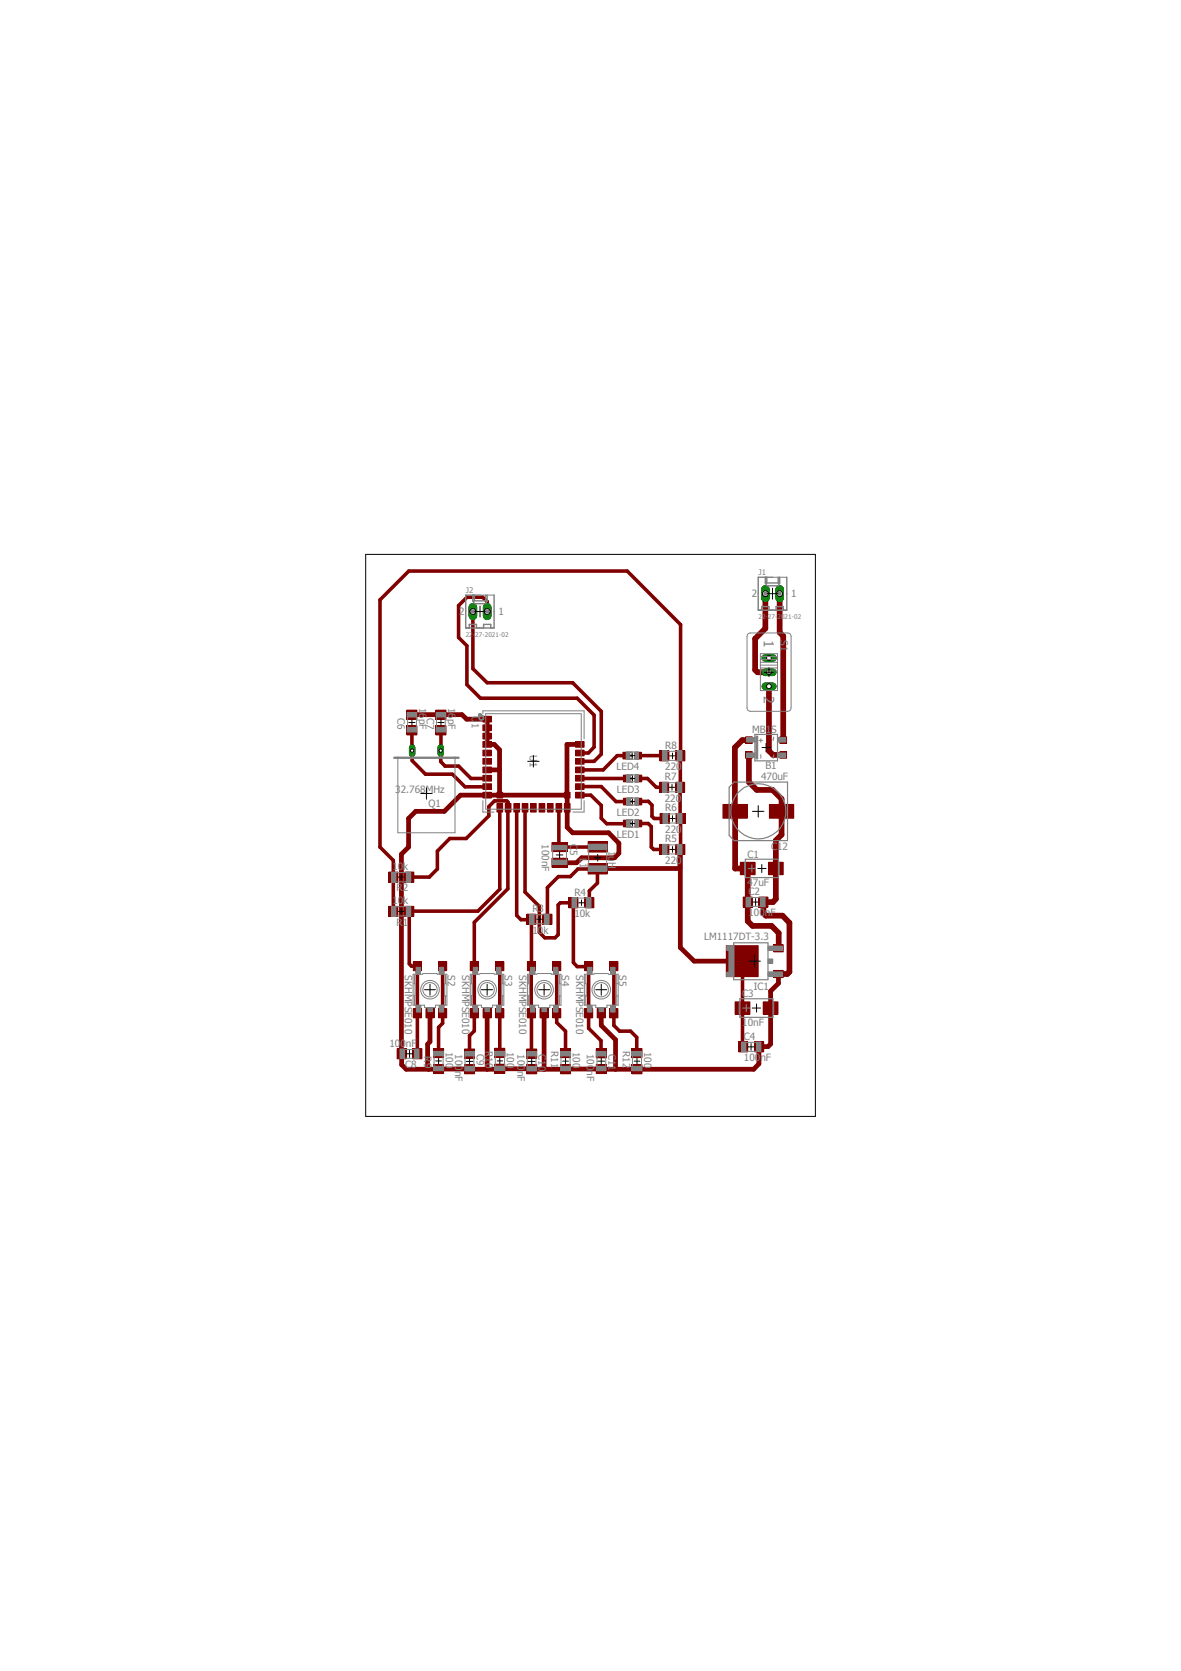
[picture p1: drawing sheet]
<svg xmlns="http://www.w3.org/2000/svg" width="210mm" height="297mm" viewBox="0 0 210 297" stroke-linecap="round" stroke-linejoin="round" font-family="sans-serif">
<defs><g id="words">
<g font-size="2.5" fill="#808080">
<text x="135.8" y="113.8" transform="rotate(90 135.8 113.8)">1</text>
<text x="135.8" y="123.8" transform="rotate(90 135.8 123.8)">2</text>
</g>
<g font-size="1.8" fill="#808080">
<text x="133.6" y="106.2">2</text>
<text x="140.6" y="106.1">1</text>
<text x="81.6" y="109.4">2</text>
<text x="88.6" y="109.3">1</text>
<text x="138.7" y="113.8" transform="rotate(90 138.7 113.8)">S1</text>
<text x="74.5" y="125.9" transform="rotate(90 74.5 125.9)">16pF</text>
<text x="79.6" y="125.9" transform="rotate(90 79.6 125.9)">16pF</text>
<text x="70.7" y="127.7" transform="rotate(90 70.7 127.7)">C6</text>
<text x="75.8" y="127.7" transform="rotate(90 75.8 127.7)">C7</text>
<text x="83.8" y="127.3" transform="rotate(90 83.8 127.3)">U1</text>
<text x="133.7" y="130.3">MB1S</text>
<text x="94.2" y="134.3" transform="rotate(90 94.2 134.3)">U1</text>
<text x="109.6" y="136.9">LED4</text>
<text x="118.3" y="133.1">R8</text>
<text x="118.3" y="136.9">220</text>
<text x="136" y="136.7">B1</text>
<text x="70.2" y="141">32.768MHz</text>
<text x="76.1" y="143.5">Q1</text>
<text x="109.6" y="140.9">LED3</text>
<text x="118.2" y="138.7">R7</text>
<text x="118.2" y="142.5">220</text>
<text x="135.3" y="138.7">470uF</text>
<text x="109.6" y="148.9">LED1</text>
<text x="109.6" y="145">LED2</text>
<text x="118.3" y="149.7">R5</text>
<text x="118.3" y="144.2">R6</text>
<text x="118.3" y="148">220</text>
<text x="69.7" y="154.6">10k</text>
<text x="96.3" y="150.1" transform="rotate(90 96.3 150.1)">100nF</text>
<text x="101.4" y="150.1" transform="rotate(90 101.4 150.1)">C5</text>
<text x="103.1" y="152.5" transform="rotate(90 103.1 152.5)">L1</text>
<text x="108.1" y="151.3" transform="rotate(90 108.1 151.3)">1uH</text>
<text x="118.3" y="153.5">220</text>
<text x="132.9" y="152.5">C1</text>
<text x="137" y="151">C12</text>
<text x="69.7" y="160.7">10k</text>
<text x="70.5" y="158.5">R2</text>
<text x="102.1" y="159.2">R4</text>
<text x="132.9" y="157.6">47uF</text>
<text x="133" y="159.1">C2</text>
<text x="70.5" y="164.5">R1</text>
<text x="94.6" y="162.1">R3</text>
<text x="94.6" y="165.9">10k</text>
<text x="102.1" y="163">10k</text>
<text x="125.2" y="167.1">LM1117DT-3.3</text>
<text x="133" y="162.9">100nF</text>
<text x="72" y="173.4" transform="rotate(90 72 173.4)">SKHMPSE010</text>
<text x="79.6" y="173.4" transform="rotate(90 79.6 173.4)">S2</text>
<text x="82.1" y="173.4" transform="rotate(90 82.1 173.4)">SKHMPSE010</text>
<text x="89.7" y="173.4" transform="rotate(90 89.7 173.4)">S3</text>
<text x="92.3" y="173.4" transform="rotate(90 92.3 173.4)">SKHMPSE010</text>
<text x="99.9" y="173.4" transform="rotate(90 99.9 173.4)">S4</text>
<text x="102.4" y="173.4" transform="rotate(90 102.4 173.4)">SKHMPSE010</text>
<text x="110" y="173.4" transform="rotate(90 110 173.4)">S5</text>
<text x="131.9" y="177.3">C3</text>
<text x="134" y="175.9">IC1</text>
<text x="131.9" y="182.4">10nF</text>
<text x="132.2" y="184.8">C4</text>
<text x="69.2" y="186.1">100nF</text>
<text x="72" y="189.9">C8</text>
<text x="75.4" y="187.8" transform="rotate(90 75.4 187.8)">R9</text>
<text x="79.2" y="186.9" transform="rotate(90 79.2 186.9)">100</text>
<text x="80.9" y="187.4" transform="rotate(90 80.9 187.4)">100nF</text>
<text x="84.7" y="187.4" transform="rotate(90 84.7 187.4)">C9</text>
<text x="86.3" y="186.8" transform="rotate(90 86.3 186.8)">R10</text>
<text x="90.1" y="186.9" transform="rotate(90 90.1 186.9)">100</text>
<text x="92" y="187.4" transform="rotate(90 92 187.4)">100nF</text>
<text x="95.7" y="187.4" transform="rotate(90 95.7 187.4)">C10</text>
<text x="98" y="186.9" transform="rotate(90 98 186.9)">R11</text>
<text x="101.8" y="187" transform="rotate(90 101.8 187)">100</text>
<text x="104.3" y="187.4" transform="rotate(90 104.3 187.4)">100nF</text>
<text x="108.1" y="187.4" transform="rotate(90 108.1 187.4)">C11</text>
<text x="110.7" y="186.9" transform="rotate(90 110.7 186.9)">R12</text>
<text x="114.5" y="187" transform="rotate(90 114.5 187)">100</text>
<text x="132.2" y="188.6">100nF</text>
</g>
<g font-size="1.4" fill="#808080">
<text x="82.8" y="105.4">J2</text>
<text x="134.8" y="102.3">J1</text>
</g>
<g font-size="1.1" fill="#808080">
<text x="82.8" y="113.3">22-27-2021-02</text>
<text x="134.8" y="110.1">22-27-2021-02</text>
</g>
</g></defs>
<path d="M65 98.5l80 100M145 98.5l-80 100" fill="none" stroke="#fff" stroke-width=".18"/>
<path d="M136 104.8v1.5" fill="none" stroke="#008000" stroke-width="1.5"/>
<circle cx="136" cy="105.5" r=".51" fill="#fff"/>
<circle cx="136" cy="105.5" r=".51" fill="none" stroke="#000" stroke-width=".18"/>
<path d="M138.6 104.8v1.5" fill="none" stroke="#008000" stroke-width="1.5"/>
<circle cx="138.6" cy="105.5" r=".51" fill="#fff"/>
<circle cx="138.6" cy="105.5" r=".51" fill="none" stroke="#000" stroke-width=".18"/>
<path d="M84 107.9v1.6" fill="none" stroke="#008000" stroke-width="1.5"/>
<circle cx="84" cy="108.7" r=".51" fill="#fff"/>
<circle cx="84" cy="108.7" r=".51" fill="none" stroke="#000" stroke-width=".18"/>
<path d="M86.6 107.9v1.6" fill="none" stroke="#008000" stroke-width="1.5"/>
<circle cx="86.6" cy="108.7" r=".51" fill="#fff"/>
<circle cx="86.6" cy="108.7" r=".51" fill="none" stroke="#000" stroke-width=".18"/>
<path d="M78.3 132.9v1.1" fill="none" stroke="#008000" stroke-width="1.1"/>
<circle cx="78.3" cy="133.4" r=".3" fill="#fff"/>
<circle cx="78.3" cy="133.4" r=".3" fill="none" stroke="#000" stroke-width=".18"/>
<path d="M73.3 132.9v1.1" fill="none" stroke="#008000" stroke-width="1.1"/>
<circle cx="73.3" cy="133.4" r=".3" fill="#fff"/>
<circle cx="73.3" cy="133.4" r=".3" fill="none" stroke="#000" stroke-width=".18"/>
<path d="M136 117h1.3" fill="none" stroke="#008000" stroke-width="1.4"/>
<circle cx="136.7" cy="117" r=".43" fill="#fff"/>
<circle cx="136.7" cy="117" r=".43" fill="none" stroke="#000" stroke-width=".18"/>
<path d="M136 119.5h1.3" fill="none" stroke="#008000" stroke-width="1.4"/>
<circle cx="136.7" cy="119.5" r=".43" fill="#fff"/>
<circle cx="136.7" cy="119.5" r=".43" fill="none" stroke="#000" stroke-width=".18"/>
<path d="M136 122h1.3" fill="none" stroke="#008000" stroke-width="1.4"/>
<circle cx="136.7" cy="122" r=".43" fill="#fff"/>
<circle cx="136.7" cy="122" r=".43" fill="none" stroke="#000" stroke-width=".18"/>
<path d="M132.5 133.6h1.2v1.2h-1.2z" fill-rule="evenodd" fill="#800000"/>
<path d="M132.5 133.6h1.2v1.2h-1.2z" fill="none" stroke="#800000" stroke-width=".18"/>
<path d="M132.5 131h1.2v1.2h-1.2z" fill-rule="evenodd" fill="#800000"/>
<path d="M132.5 131h1.2v1.2h-1.2z" fill="none" stroke="#800000" stroke-width=".18"/>
<path d="M138.6 131h1.2v1.2h-1.2z" fill-rule="evenodd" fill="#800000"/>
<path d="M138.6 131h1.2v1.2h-1.2z" fill="none" stroke="#800000" stroke-width=".18"/>
<path d="M138.6 133.6h1.2v1.2h-1.2z" fill-rule="evenodd" fill="#800000"/>
<path d="M138.6 133.6h1.2v1.2h-1.2z" fill="none" stroke="#800000" stroke-width=".18"/>
<path d="M131.6 153.3h2.6v2.2h-2.6z" fill-rule="evenodd" fill="#800000"/>
<path d="M131.6 153.3h2.6v2.2h-2.6z" fill="none" stroke="#800000" stroke-width=".18"/>
<path d="M136.6 153.3h2.6v2.2h-2.6z" fill-rule="evenodd" fill="#800000"/>
<path d="M136.6 153.3h2.6v2.2h-2.6z" fill="none" stroke="#800000" stroke-width=".18"/>
<path d="M93.6 186.5h1.8v1.6h-1.8z" fill-rule="evenodd" fill="#800000"/>
<path d="M93.6 186.5h1.8v1.6h-1.8z" fill="none" stroke="#800000" stroke-width=".18"/>
<path d="M93.6 189.3h1.8v1.6h-1.8z" fill-rule="evenodd" fill="#800000"/>
<path d="M93.6 189.3h1.8v1.6h-1.8z" fill="none" stroke="#800000" stroke-width=".18"/>
<path d="M106 186.4h1.8v1.6h-1.8z" fill-rule="evenodd" fill="#800000"/>
<path d="M106 186.4h1.8v1.6h-1.8z" fill="none" stroke="#800000" stroke-width=".18"/>
<path d="M106 189.2h1.8v1.6h-1.8z" fill-rule="evenodd" fill="#800000"/>
<path d="M106 189.2h1.8v1.6h-1.8z" fill="none" stroke="#800000" stroke-width=".18"/>
<path d="M128.5 143h4.3v2.5h-4.3z" fill-rule="evenodd" fill="#800000"/>
<path d="M128.5 143h4.3v2.5h-4.3z" fill="none" stroke="#800000" stroke-width=".18"/>
<path d="M136.8 143h4.3v2.5h-4.3z" fill-rule="evenodd" fill="#800000"/>
<path d="M136.8 143h4.3v2.5h-4.3z" fill="none" stroke="#800000" stroke-width=".18"/>
<path d="M132.1 159.5h1.6v1.7h-1.6z" fill-rule="evenodd" fill="#800000"/>
<path d="M132.1 159.5h1.6v1.7h-1.6z" fill="none" stroke="#800000" stroke-width=".18"/>
<path d="M134.9 159.5h1.6v1.7h-1.6z" fill-rule="evenodd" fill="#800000"/>
<path d="M134.9 159.5h1.6v1.7h-1.6z" fill="none" stroke="#800000" stroke-width=".18"/>
<path d="M130.7 178.1h2.6v2.2h-2.6z" fill-rule="evenodd" fill="#800000"/>
<path d="M130.7 178.1h2.6v2.2h-2.6z" fill="none" stroke="#800000" stroke-width=".18"/>
<path d="M135.7 178.1h2.6v2.2h-2.6z" fill-rule="evenodd" fill="#800000"/>
<path d="M135.7 178.1h2.6v2.2h-2.6z" fill="none" stroke="#800000" stroke-width=".18"/>
<path d="M131.3 185.2h1.6v1.8h-1.6z" fill-rule="evenodd" fill="#800000"/>
<path d="M131.3 185.2h1.6v1.8h-1.6z" fill="none" stroke="#800000" stroke-width=".18"/>
<path d="M134.1 185.2h1.6v1.8h-1.6z" fill-rule="evenodd" fill="#800000"/>
<path d="M134.1 185.2h1.6v1.8h-1.6z" fill="none" stroke="#800000" stroke-width=".18"/>
<path d="M98.1 149.8h2.7v1.6h-2.7z" fill-rule="evenodd" fill="#800000"/>
<path d="M98.1 149.8h2.7v1.6h-2.7z" fill="none" stroke="#800000" stroke-width=".18"/>
<path d="M98.1 152.6h2.7v1.6h-2.7z" fill-rule="evenodd" fill="#800000"/>
<path d="M98.1 152.6h2.7v1.6h-2.7z" fill="none" stroke="#800000" stroke-width=".18"/>
<path d="M72.3 129h1.8v1.6h-1.8z" fill-rule="evenodd" fill="#800000"/>
<path d="M72.3 129h1.8v1.6h-1.8z" fill="none" stroke="#800000" stroke-width=".18"/>
<path d="M72.3 126.2h1.8v1.6h-1.8z" fill-rule="evenodd" fill="#800000"/>
<path d="M72.3 126.2h1.8v1.6h-1.8z" fill="none" stroke="#800000" stroke-width=".18"/>
<path d="M77.5 129h1.8v1.6h-1.8z" fill-rule="evenodd" fill="#800000"/>
<path d="M77.5 129h1.8v1.6h-1.8z" fill="none" stroke="#800000" stroke-width=".18"/>
<path d="M77.5 126.2h1.8v1.6h-1.8z" fill-rule="evenodd" fill="#800000"/>
<path d="M77.5 126.2h1.8v1.6h-1.8z" fill="none" stroke="#800000" stroke-width=".18"/>
<path d="M73.4 186.4h1.6v1.8h-1.6z" fill-rule="evenodd" fill="#800000"/>
<path d="M73.4 186.4h1.6v1.8h-1.6z" fill="none" stroke="#800000" stroke-width=".18"/>
<path d="M70.6 186.4h1.6v1.8h-1.6z" fill-rule="evenodd" fill="#800000"/>
<path d="M70.6 186.4h1.6v1.8h-1.6z" fill="none" stroke="#800000" stroke-width=".18"/>
<path d="M82.6 186.5h1.7v1.6h-1.7z" fill-rule="evenodd" fill="#800000"/>
<path d="M82.6 186.5h1.7v1.6h-1.7z" fill="none" stroke="#800000" stroke-width=".18"/>
<path d="M82.6 189.3h1.7v1.6h-1.7z" fill-rule="evenodd" fill="#800000"/>
<path d="M82.6 189.3h1.7v1.6h-1.7z" fill="none" stroke="#800000" stroke-width=".18"/>
<path d="M129.1 168.1h5.7v5.5h-5.7z" fill-rule="evenodd" fill="#800000"/>
<path d="M129.1 168.1h5.7v5.5h-5.7z" fill="none" stroke="#800000" stroke-width=".18"/>
<path d="M137.5 172.5h1.7v1.3h-1.7z" fill-rule="evenodd" fill="#800000"/>
<path d="M137.5 172.5h1.7v1.3h-1.7z" fill="none" stroke="#800000" stroke-width=".18"/>
<path d="M137.5 167.9h1.7v1.3h-1.7z" fill-rule="evenodd" fill="#800000"/>
<path d="M137.5 167.9h1.7v1.3h-1.7z" fill="none" stroke="#800000" stroke-width=".18"/>
<path d="M104.5 153.5h3.4v1.9h-3.4z" fill-rule="evenodd" fill="#800000"/>
<path d="M104.5 153.5h3.4v1.9h-3.4z" fill="none" stroke="#800000" stroke-width=".18"/>
<path d="M104.5 149.6h3.4v1.9h-3.4z" fill-rule="evenodd" fill="#800000"/>
<path d="M104.5 149.6h3.4v1.9h-3.4z" fill="none" stroke="#800000" stroke-width=".18"/>
<path d="M110.8 145.8h1.2v1.2h-1.2z" fill-rule="evenodd" fill="#800000"/>
<path d="M110.8 145.8h1.2v1.2h-1.2z" fill="none" stroke="#800000" stroke-width=".18"/>
<path d="M112.9 145.8h1.2v1.2h-1.2z" fill-rule="evenodd" fill="#800000"/>
<path d="M112.9 145.8h1.2v1.2h-1.2z" fill="none" stroke="#800000" stroke-width=".18"/>
<path d="M110.8 141.9h1.2v1.2h-1.2z" fill-rule="evenodd" fill="#800000"/>
<path d="M110.8 141.9h1.2v1.2h-1.2z" fill="none" stroke="#800000" stroke-width=".18"/>
<path d="M112.9 141.9h1.2v1.2h-1.2z" fill-rule="evenodd" fill="#800000"/>
<path d="M112.9 141.9h1.2v1.2h-1.2z" fill="none" stroke="#800000" stroke-width=".18"/>
<path d="M110.8 137.8h1.2v1.2h-1.2z" fill-rule="evenodd" fill="#800000"/>
<path d="M110.8 137.8h1.2v1.2h-1.2z" fill="none" stroke="#800000" stroke-width=".18"/>
<path d="M112.9 137.8h1.2v1.2h-1.2z" fill-rule="evenodd" fill="#800000"/>
<path d="M112.9 137.8h1.2v1.2h-1.2z" fill="none" stroke="#800000" stroke-width=".18"/>
<path d="M110.7 133.7h1.2v1.2h-1.2z" fill-rule="evenodd" fill="#800000"/>
<path d="M110.7 133.7h1.2v1.2h-1.2z" fill="none" stroke="#800000" stroke-width=".18"/>
<path d="M112.8 133.7h1.2v1.2h-1.2z" fill-rule="evenodd" fill="#800000"/>
<path d="M112.8 133.7h1.2v1.2h-1.2z" fill="none" stroke="#800000" stroke-width=".18"/>
<path d="M69.1 161.1h1.6v1.8h-1.6z" fill-rule="evenodd" fill="#800000"/>
<path d="M69.1 161.1h1.6v1.8h-1.6z" fill="none" stroke="#800000" stroke-width=".18"/>
<path d="M71.9 161.1h1.6v1.8h-1.6z" fill-rule="evenodd" fill="#800000"/>
<path d="M71.9 161.1h1.6v1.8h-1.6z" fill="none" stroke="#800000" stroke-width=".18"/>
<path d="M87.9 186.3h1.8v1.7h-1.8z" fill-rule="evenodd" fill="#800000"/>
<path d="M87.9 186.3h1.8v1.7h-1.8z" fill="none" stroke="#800000" stroke-width=".18"/>
<path d="M87.9 189.2h1.8v1.6h-1.8z" fill-rule="evenodd" fill="#800000"/>
<path d="M87.9 189.2h1.8v1.6h-1.8z" fill="none" stroke="#800000" stroke-width=".18"/>
<path d="M99.6 186.4h1.8v1.6h-1.8z" fill-rule="evenodd" fill="#800000"/>
<path d="M99.6 186.4h1.8v1.6h-1.8z" fill="none" stroke="#800000" stroke-width=".18"/>
<path d="M99.6 189.3h1.8v1.6h-1.8z" fill-rule="evenodd" fill="#800000"/>
<path d="M99.6 189.3h1.8v1.6h-1.8z" fill="none" stroke="#800000" stroke-width=".18"/>
<path d="M112.3 186.4h1.8v1.6h-1.8z" fill-rule="evenodd" fill="#800000"/>
<path d="M112.3 186.4h1.8v1.6h-1.8z" fill="none" stroke="#800000" stroke-width=".18"/>
<path d="M112.3 189.3h1.8v1.6h-1.8z" fill-rule="evenodd" fill="#800000"/>
<path d="M112.3 189.3h1.8v1.6h-1.8z" fill="none" stroke="#800000" stroke-width=".18"/>
<path d="M69.1 155h1.6v1.8h-1.6z" fill-rule="evenodd" fill="#800000"/>
<path d="M69.1 155h1.6v1.8h-1.6z" fill="none" stroke="#800000" stroke-width=".18"/>
<path d="M71.9 155h1.6v1.8h-1.6z" fill-rule="evenodd" fill="#800000"/>
<path d="M71.9 155h1.6v1.8h-1.6z" fill="none" stroke="#800000" stroke-width=".18"/>
<path d="M96.5 162.5h1.6v1.8h-1.6z" fill-rule="evenodd" fill="#800000"/>
<path d="M96.5 162.5h1.6v1.8h-1.6z" fill="none" stroke="#800000" stroke-width=".18"/>
<path d="M93.7 162.5h1.6v1.8h-1.6z" fill-rule="evenodd" fill="#800000"/>
<path d="M93.7 162.5h1.6v1.8h-1.6z" fill="none" stroke="#800000" stroke-width=".18"/>
<path d="M103.9 159.6h1.7v1.8h-1.7z" fill-rule="evenodd" fill="#800000"/>
<path d="M103.9 159.6h1.7v1.8h-1.7z" fill="none" stroke="#800000" stroke-width=".18"/>
<path d="M101.1 159.6h1.6v1.8h-1.6z" fill-rule="evenodd" fill="#800000"/>
<path d="M101.1 159.6h1.6v1.8h-1.6z" fill="none" stroke="#800000" stroke-width=".18"/>
<path d="M120.1 150.1h1.6v1.8h-1.6z" fill-rule="evenodd" fill="#800000"/>
<path d="M120.1 150.1h1.6v1.8h-1.6z" fill="none" stroke="#800000" stroke-width=".18"/>
<path d="M117.3 150.1h1.6v1.8h-1.6z" fill-rule="evenodd" fill="#800000"/>
<path d="M117.3 150.1h1.6v1.8h-1.6z" fill="none" stroke="#800000" stroke-width=".18"/>
<path d="M120.2 144.6h1.6v1.8h-1.6z" fill-rule="evenodd" fill="#800000"/>
<path d="M120.2 144.6h1.6v1.8h-1.6z" fill="none" stroke="#800000" stroke-width=".18"/>
<path d="M117.3 144.6h1.6v1.8h-1.6z" fill-rule="evenodd" fill="#800000"/>
<path d="M117.3 144.6h1.6v1.8h-1.6z" fill="none" stroke="#800000" stroke-width=".18"/>
<path d="M120.1 139.1h1.6v1.7h-1.6z" fill-rule="evenodd" fill="#800000"/>
<path d="M120.1 139.1h1.6v1.7h-1.6z" fill="none" stroke="#800000" stroke-width=".18"/>
<path d="M117.2 139.1h1.6v1.7h-1.6z" fill-rule="evenodd" fill="#800000"/>
<path d="M117.2 139.1h1.6v1.7h-1.6z" fill="none" stroke="#800000" stroke-width=".18"/>
<path d="M120.1 133.5h1.6v1.8h-1.6z" fill-rule="evenodd" fill="#800000"/>
<path d="M120.1 133.5h1.6v1.8h-1.6z" fill="none" stroke="#800000" stroke-width=".18"/>
<path d="M117.3 133.5h1.6v1.8h-1.6z" fill-rule="evenodd" fill="#800000"/>
<path d="M117.3 133.5h1.6v1.8h-1.6z" fill="none" stroke="#800000" stroke-width=".18"/>
<path d="M77.1 186.4h1.7v1.6h-1.7z" fill-rule="evenodd" fill="#800000"/>
<path d="M77.1 186.4h1.7v1.6h-1.7z" fill="none" stroke="#800000" stroke-width=".18"/>
<path d="M77.1 189.2h1.7v1.6h-1.7z" fill-rule="evenodd" fill="#800000"/>
<path d="M77.1 189.2h1.7v1.6h-1.7z" fill="none" stroke="#800000" stroke-width=".18"/>
<path d="M73.5 170.9h1.4v1.6h-1.4z" fill-rule="evenodd" fill="#800000"/>
<path d="M73.5 170.9h1.4v1.6h-1.4z" fill="none" stroke="#800000" stroke-width=".18"/>
<path d="M73.5 179.3h1.4v1.6h-1.4z" fill-rule="evenodd" fill="#800000"/>
<path d="M73.5 179.3h1.4v1.6h-1.4z" fill="none" stroke="#800000" stroke-width=".18"/>
<path d="M75.7 179.3h1.4v1.6h-1.4z" fill-rule="evenodd" fill="#800000"/>
<path d="M75.7 179.3h1.4v1.6h-1.4z" fill="none" stroke="#800000" stroke-width=".18"/>
<path d="M77.9 179.3h1.5v1.6h-1.5z" fill-rule="evenodd" fill="#800000"/>
<path d="M77.9 179.3h1.5v1.6h-1.5z" fill="none" stroke="#800000" stroke-width=".18"/>
<path d="M77.9 170.9h1.5v1.6h-1.5z" fill-rule="evenodd" fill="#800000"/>
<path d="M77.9 170.9h1.5v1.6h-1.5z" fill="none" stroke="#800000" stroke-width=".18"/>
<path d="M83.6 170.9h1.4v1.6h-1.4z" fill-rule="evenodd" fill="#800000"/>
<path d="M83.6 170.9h1.4v1.6h-1.4z" fill="none" stroke="#800000" stroke-width=".18"/>
<path d="M83.6 179.3h1.4v1.6h-1.4z" fill-rule="evenodd" fill="#800000"/>
<path d="M83.6 179.3h1.4v1.6h-1.4z" fill="none" stroke="#800000" stroke-width=".18"/>
<path d="M85.9 179.3h1.4v1.6h-1.4z" fill-rule="evenodd" fill="#800000"/>
<path d="M85.9 179.3h1.4v1.6h-1.4z" fill="none" stroke="#800000" stroke-width=".18"/>
<path d="M88.1 179.3h1.4v1.6h-1.4z" fill-rule="evenodd" fill="#800000"/>
<path d="M88.1 179.3h1.4v1.6h-1.4z" fill="none" stroke="#800000" stroke-width=".18"/>
<path d="M88.1 170.9h1.4v1.6h-1.4z" fill-rule="evenodd" fill="#800000"/>
<path d="M88.1 170.9h1.4v1.6h-1.4z" fill="none" stroke="#800000" stroke-width=".18"/>
<path d="M93.7 170.9h1.5v1.6h-1.5z" fill-rule="evenodd" fill="#800000"/>
<path d="M93.7 170.9h1.5v1.6h-1.5z" fill="none" stroke="#800000" stroke-width=".18"/>
<path d="M93.7 179.3h1.5v1.6h-1.5z" fill-rule="evenodd" fill="#800000"/>
<path d="M93.7 179.3h1.5v1.6h-1.5z" fill="none" stroke="#800000" stroke-width=".18"/>
<path d="M96 179.3h1.4v1.6h-1.4z" fill-rule="evenodd" fill="#800000"/>
<path d="M96 179.3h1.4v1.6h-1.4z" fill="none" stroke="#800000" stroke-width=".18"/>
<path d="M98.2 179.3h1.5v1.6h-1.5z" fill-rule="evenodd" fill="#800000"/>
<path d="M98.2 179.3h1.5v1.6h-1.5z" fill="none" stroke="#800000" stroke-width=".18"/>
<path d="M98.2 170.9h1.5v1.6h-1.5z" fill-rule="evenodd" fill="#800000"/>
<path d="M98.2 170.9h1.5v1.6h-1.5z" fill="none" stroke="#800000" stroke-width=".18"/>
<path d="M103.9 170.9h1.4v1.6h-1.4z" fill-rule="evenodd" fill="#800000"/>
<path d="M103.9 170.9h1.4v1.6h-1.4z" fill="none" stroke="#800000" stroke-width=".18"/>
<path d="M103.9 179.3h1.4v1.6h-1.4z" fill-rule="evenodd" fill="#800000"/>
<path d="M103.9 179.3h1.4v1.6h-1.4z" fill="none" stroke="#800000" stroke-width=".18"/>
<path d="M106.1 179.3h1.5v1.6h-1.5z" fill-rule="evenodd" fill="#800000"/>
<path d="M106.1 179.3h1.5v1.6h-1.5z" fill="none" stroke="#800000" stroke-width=".18"/>
<path d="M108.4 179.3h1.4v1.6h-1.4z" fill-rule="evenodd" fill="#800000"/>
<path d="M108.4 179.3h1.4v1.6h-1.4z" fill="none" stroke="#800000" stroke-width=".18"/>
<path d="M108.4 170.9h1.4v1.6h-1.4z" fill-rule="evenodd" fill="#800000"/>
<path d="M108.4 170.9h1.4v1.6h-1.4z" fill="none" stroke="#800000" stroke-width=".18"/>
<path d="M85.8 127.3h1.5v1.1h-1.5z" fill-rule="evenodd" fill="#800000"/>
<path d="M85.8 127.3h1.5v1.1h-1.5z" fill="none" stroke="#800000" stroke-width=".18"/>
<path d="M85.8 128.9h1.5v1h-1.5z" fill-rule="evenodd" fill="#800000"/>
<path d="M85.8 128.9h1.5v1h-1.5z" fill="none" stroke="#800000" stroke-width=".18"/>
<path d="M85.8 130.3h1.5v1.1h-1.5z" fill-rule="evenodd" fill="#800000"/>
<path d="M85.8 130.3h1.5v1.1h-1.5z" fill="none" stroke="#800000" stroke-width=".18"/>
<path d="M85.8 131.8h1.5v1h-1.5z" fill-rule="evenodd" fill="#800000"/>
<path d="M85.8 131.8h1.5v1h-1.5z" fill="none" stroke="#800000" stroke-width=".18"/>
<path d="M85.8 133.3h1.5v1.1h-1.5z" fill-rule="evenodd" fill="#800000"/>
<path d="M85.8 133.3h1.5v1.1h-1.5z" fill="none" stroke="#800000" stroke-width=".18"/>
<path d="M85.8 134.8h1.5v1h-1.5z" fill-rule="evenodd" fill="#800000"/>
<path d="M85.8 134.8h1.5v1h-1.5z" fill="none" stroke="#800000" stroke-width=".18"/>
<path d="M85.8 136.4h1.5v1h-1.5z" fill-rule="evenodd" fill="#800000"/>
<path d="M85.8 136.4h1.5v1h-1.5z" fill="none" stroke="#800000" stroke-width=".18"/>
<path d="M85.8 137.8h1.5v1h-1.5z" fill-rule="evenodd" fill="#800000"/>
<path d="M85.8 137.8h1.5v1h-1.5z" fill="none" stroke="#800000" stroke-width=".18"/>
<path d="M85.8 139.3h1.5v1h-1.5z" fill-rule="evenodd" fill="#800000"/>
<path d="M85.8 139.3h1.5v1h-1.5z" fill="none" stroke="#800000" stroke-width=".18"/>
<path d="M85.8 140.8h1.5v1.1h-1.5z" fill-rule="evenodd" fill="#800000"/>
<path d="M85.8 140.8h1.5v1.1h-1.5z" fill="none" stroke="#800000" stroke-width=".18"/>
<path d="M88.3 142.8h1v1.6h-1z" fill-rule="evenodd" fill="#800000"/>
<path d="M88.3 142.8h1v1.6h-1z" fill="none" stroke="#800000" stroke-width=".18"/>
<path d="M89.8 142.8h1v1.6h-1z" fill-rule="evenodd" fill="#800000"/>
<path d="M89.8 142.8h1v1.6h-1z" fill="none" stroke="#800000" stroke-width=".18"/>
<path d="M91.3 142.8h1v1.6h-1z" fill-rule="evenodd" fill="#800000"/>
<path d="M91.3 142.8h1v1.6h-1z" fill="none" stroke="#800000" stroke-width=".18"/>
<path d="M92.8 142.8h1v1.6h-1z" fill-rule="evenodd" fill="#800000"/>
<path d="M92.8 142.8h1v1.6h-1z" fill="none" stroke="#800000" stroke-width=".18"/>
<path d="M94.3 142.8h1v1.6h-1z" fill-rule="evenodd" fill="#800000"/>
<path d="M94.3 142.8h1v1.6h-1z" fill="none" stroke="#800000" stroke-width=".18"/>
<path d="M95.8 142.8h1v1.6h-1z" fill-rule="evenodd" fill="#800000"/>
<path d="M95.8 142.8h1v1.6h-1z" fill="none" stroke="#800000" stroke-width=".18"/>
<path d="M97.3 142.8h1v1.6h-1z" fill-rule="evenodd" fill="#800000"/>
<path d="M97.3 142.8h1v1.6h-1z" fill="none" stroke="#800000" stroke-width=".18"/>
<path d="M98.8 142.8h1v1.6h-1z" fill-rule="evenodd" fill="#800000"/>
<path d="M98.8 142.8h1v1.6h-1z" fill="none" stroke="#800000" stroke-width=".18"/>
<path d="M100.3 142.8h1v1.6h-1z" fill-rule="evenodd" fill="#800000"/>
<path d="M100.3 142.8h1v1.6h-1z" fill="none" stroke="#800000" stroke-width=".18"/>
<path d="M102.3 140.8h1.5v1.1h-1.5z" fill-rule="evenodd" fill="#800000"/>
<path d="M102.3 140.8h1.5v1.1h-1.5z" fill="none" stroke="#800000" stroke-width=".18"/>
<path d="M102.3 139.3h1.5v1h-1.5z" fill-rule="evenodd" fill="#800000"/>
<path d="M102.3 139.3h1.5v1h-1.5z" fill="none" stroke="#800000" stroke-width=".18"/>
<path d="M102.3 137.8h1.5v1h-1.5z" fill-rule="evenodd" fill="#800000"/>
<path d="M102.3 137.8h1.5v1h-1.5z" fill="none" stroke="#800000" stroke-width=".18"/>
<path d="M102.3 136.4h1.5v1h-1.5z" fill-rule="evenodd" fill="#800000"/>
<path d="M102.3 136.4h1.5v1h-1.5z" fill="none" stroke="#800000" stroke-width=".18"/>
<path d="M102.3 134.8h1.5v1h-1.5z" fill-rule="evenodd" fill="#800000"/>
<path d="M102.3 134.8h1.5v1h-1.5z" fill="none" stroke="#800000" stroke-width=".18"/>
<path d="M102.3 133.3h1.5v1.1h-1.5z" fill-rule="evenodd" fill="#800000"/>
<path d="M102.3 133.3h1.5v1.1h-1.5z" fill="none" stroke="#800000" stroke-width=".18"/>
<path d="M102.3 131.8h1.5v1h-1.5z" fill-rule="evenodd" fill="#800000"/>
<path d="M102.3 131.8h1.5v1h-1.5z" fill="none" stroke="#800000" stroke-width=".18"/>
<path d="M88.3 140.8h1v1.1h-1z" fill-rule="evenodd" fill="#800000"/>
<path d="M88.3 140.8h1v1.1h-1z" fill="none" stroke="#800000" stroke-width=".18"/>
<path d="M100.3 140.8h1v1.1h-1z" fill-rule="evenodd" fill="#800000"/>
<path d="M100.3 140.8h1v1.1h-1z" fill="none" stroke="#800000" stroke-width=".18"/>
<g fill="none" stroke="#800000" stroke-width="1">
<path d="M136 105.5v6.2l-1.8 1.8v5.6l.4 .4h2.1M138.6 105.5v6.9l.6 .7v18.5M133.1 134.2v4.8l1.4 1.4h2.8l1.6 1.6v6.4l-1 1v10.4l-.5 .6h-1.7v1.9l.4 .5h3l1.2 1.2v8.8l-.4 .3-1.6 .1M133.1 131.6h-1.2l-1.3 1.3 .1 21.5h2.2v9.3l.8 .9h3.4l1.3 1.3v2.7M136.7 122v11.5l.7 .7h1.8M99.3 150.4l.2 .2M106.2 150.5v.1M130.6 144.2h.1M130.6 144.7h.1M137.9 154.4h.1M138.9 144.2v.1M137 179.2h-.1"/>
<path d="M134.9 186.1h.1"/>
</g>
<g fill="none" stroke="#800000" stroke-width=".85">
<path d="M73.2 127h8.9l.8 .8h3.7v4.5M78.4 127l-.1 .1M86.6 132.3l-.1 .1M86.6 132.3h1.3l.9 1v8M86.6 136.9h2.2M103.1 132.3h-2.3v9M99.5 153.4h3l.9-.9h5.8l.8-.8v-1.8l-1.8-1.9h-6.4l-1-.9v-5.8h-19l-2.8 2.9h-5.1l-1.3 1.3v5.1l-1.3 1.2 .1 35.5M106.2 154.4h14.6l.1-3.4v17.4l2.5 2.5h8.6M136.9 179.2h.1M138.4 173.1v1.7l-1.4 1.4v9.4l-.5 .5h-1.6M71.4 187.3v2l.8 .8 16.6-.1M71.4 187.3l-.1 .1"/>
<path d="M76.4 180.1v5.1l-.4 .4v4.3l.2 .2M86.6 180.1v10M88.8 190h.1M88.8 190l11.7 .1M96.7 180.1v10M106.9 180.1v2.2l2.5 2.5v5.3M113.2 190.1h.1M132 185.9l.1 .2M134.9 186.1v3l-.9 1h-33.5"/>
</g>
<g fill="none" stroke="#800000" stroke-width=".63">
<path d="M84 108.7v10.2l2.6 2.5h15.2l5.1 5v7.7l-1.3 1.2h-2.5M86.6 108.7v-1.8l-.8-.7h-2.8l-1.5 1.5v5.6l1.5 1.5v6.9l2.4 2.4h17.2l3 3v5.7l-1 1.1h-1.5M73.2 129.8l.1 5.4 2.3 2.4h4.8l2.2 2.3 4-.1M78.3 133.4v2l.8 .8h2.4l2.2 2.2 2.9-.1M78.4 129.8l-.1 4.3M86.6 136.9h.1M103.1 138.3l8.3 .1M103.1 139.8h3.8l2.6 2.7h1.9M111.3 134.3h-1.6l-2.5 2.6h-4.2M113.4 134.3l4.7 .1M113.5 138.4h1.6l1.5 1.6h1.4M72.7 156l3.6-.1 1.4-1.4v-3.2l2.2-2.2h3l4-4.1v-1.6l1-1h2.2l.2 .2v15.4l-6 6v19.3l-.8 .8v3.2"/>
<path d="M86.6 141.3h14.2v2.3M88.8 143.6v14.5l-3.9 3.9h-12.2v9.3l.4 .4h1.1l-.1 15.7M91.8 143.6v19.1l.8 .8 1.9-.1v8.3M93.3 143.6v15l2.6 2.5v4.6l.9 1h1.9l.5-.5v-5.3l.4-.4h2.3M99.3 143.6v6.8M99.5 150.6h6.7M103.1 141.3h1.9l1.9 1.9v2.3l.9 .9h3.6M106.2 154.5v2.5l-1.5 1.4v2.1M106.2 154.5h-3.5l-1.3 1.3h-2.2l-1.9 2v5.6M106.2 154.4v.1M113.5 142.5l1.7-.1 .7 .7v2l.4 .4h1.8M113.5 146.4h1.7l.6 .5v3.7l.4 .4h1.9"/>
<path d="M120.9 151l.1-40-9.5-9.5h-38.8l-5.2 5.1v44l2.4 2.3v9.1M78.7 171.7v10.2l-.8 .7v4.6M88.8 171.7v15.5M94.4 171.7h.1M94.5 171.7v15.6M94.5 171.7l-.1 .1M98.9 171.7v10.1l1.6 1.5v4.1M101.9 160.5v10.6l.7 .7 2-.1v11.1l2.2 2.2 .1 2.2M101.9 160.5h.1M109.1 171.7v10.6l1 1h2l1.1 1.1v2.8M132 170.9v15M100.5 187.2h.1"/>
</g>
<path d="M136 104.8v1.5" fill="none" stroke="#008000" stroke-width="1.5"/>
<circle cx="136" cy="105.5" r=".51" fill="#fff"/>
<circle cx="136" cy="105.5" r=".51" fill="none" stroke="#000" stroke-width=".18"/>
<path d="M138.6 104.8v1.5" fill="none" stroke="#008000" stroke-width="1.5"/>
<circle cx="138.6" cy="105.5" r=".51" fill="#fff"/>
<circle cx="138.6" cy="105.5" r=".51" fill="none" stroke="#000" stroke-width=".18"/>
<path d="M84 107.9v1.6" fill="none" stroke="#008000" stroke-width="1.5"/>
<circle cx="84" cy="108.7" r=".51" fill="#fff"/>
<circle cx="84" cy="108.7" r=".51" fill="none" stroke="#000" stroke-width=".18"/>
<path d="M86.6 107.9v1.6" fill="none" stroke="#008000" stroke-width="1.5"/>
<circle cx="86.6" cy="108.7" r=".51" fill="#fff"/>
<circle cx="86.6" cy="108.7" r=".51" fill="none" stroke="#000" stroke-width=".18"/>
<path d="M78.3 132.9v1.1" fill="none" stroke="#008000" stroke-width="1.1"/>
<circle cx="78.3" cy="133.4" r=".3" fill="#fff"/>
<circle cx="78.3" cy="133.4" r=".3" fill="none" stroke="#000" stroke-width=".18"/>
<path d="M73.3 132.9v1.1" fill="none" stroke="#008000" stroke-width="1.1"/>
<circle cx="73.3" cy="133.4" r=".3" fill="#fff"/>
<circle cx="73.3" cy="133.4" r=".3" fill="none" stroke="#000" stroke-width=".18"/>
<path d="M136 117h1.3" fill="none" stroke="#008000" stroke-width="1.4"/>
<circle cx="136.7" cy="117" r=".43" fill="#fff"/>
<circle cx="136.7" cy="117" r=".43" fill="none" stroke="#000" stroke-width=".18"/>
<path d="M136 119.5h1.3" fill="none" stroke="#008000" stroke-width="1.4"/>
<circle cx="136.7" cy="119.5" r=".43" fill="#fff"/>
<circle cx="136.7" cy="119.5" r=".43" fill="none" stroke="#000" stroke-width=".18"/>
<path d="M136 122h1.3" fill="none" stroke="#008000" stroke-width="1.4"/>
<circle cx="136.7" cy="122" r=".43" fill="#fff"/>
<circle cx="136.7" cy="122" r=".43" fill="none" stroke="#000" stroke-width=".18"/>
<path d="M134.2 130.6h4v4.7h-4zM129.6 142.7v-2.7l.9-1h9.5v3.7M129.6 145.7v2.8l.9 .9h9.5v-3.7M130.1 142.7a4.9 4.9 0 0 1 4.7-3.4 4.9 4.9 0 0 1 4.6 3.4M130.1 145.8a4.9 4.9 0 0 0 4.7 3.3 4.9 4.9 0 0 0 4.6-3.3M130.4 167.6h6.1v6.6h-6.1" fill="none" stroke="#808080" stroke-width=".21"/>
<path d="M134.3 130.8h.4v4.1h-.4zM134.9 131.6h.6M135.2 131.3v.6M135.2 134.2v.6M137.5 134.2v.6M137.5 131v.6" fill="none" stroke="#808080" stroke-width=".18"/>
<path d="M134.5 130.8v4.1" fill="none" stroke="#808080" stroke-width=".34"/>
<path d="M136.5 170.5h.8v.7h-.8z" fill-rule="evenodd" fill="#808080"/>
<path d="M136.5 170.5h.8v.7h-.8z" fill="none" stroke="#808080" stroke-width=".18"/>
<path d="M130.4 167.6v.3M130.4 173.8v.4" fill="none" stroke="#808080" stroke-width=".21"/>
<path d="M136.5 172.8h.9v.7h-.9z" fill-rule="evenodd" fill="#808080"/>
<path d="M136.5 172.8h.9v.7h-.9z" fill="none" stroke="#808080" stroke-width=".18"/>
<path d="M136.5 168.2h.9v.7h-.9z" fill-rule="evenodd" fill="#808080"/>
<path d="M83 111.6h.4M84.3 105.8h-.3v.4M85.3 105.8h2.5M85.3 111.6h.7M87.2 111.6h.6M135 108.5h.4M136.3 102.6h-.3v.4M137.3 102.6h2.5M137.3 108.5h.6M139.2 108.5h.6M136.5 168.2h.9v.7h-.9z" fill="none" stroke="#808080" stroke-width=".18"/>
<g fill="none" stroke="#808080" stroke-width=".25">
<path d="M83.4 111.6v-.6h1.3v.6M84 105.8v1M84 106.8h2.6M84 106.8l.3 .5h2l.3-.5M84.3 105.8v1M85.3 105.8h-2.5v5.8h5v-5.8M86 111.6v-.6h1.2v.6M86.3 105.8v1M86.6 105.8v1M135.4 108.5v-.7h1.3v.7M136 102.6v1M136 103.6h2.6"/>
<path d="M136 103.6l.3 .5h2l.3-.5M136.3 102.6v1M137.3 102.6h-2.5v5.9h5v-5.9M137.9 108.5v-.7h1.3v.7M138.3 102.6v1M138.6 102.6v1"/>
</g>
<path d="M112.1 146.9h.4v.2h-.4z" fill-rule="evenodd" fill="#808080"/>
<path d="M112.1 146.9h.4v.2h-.4z" fill="none" stroke="#808080" stroke-width=".18"/>
<path d="M112.1 145.7h.4v.2h-.4z" fill-rule="evenodd" fill="#808080"/>
<path d="M112.1 145.7h.4v.2h-.4z" fill="none" stroke="#808080" stroke-width=".18"/>
<path d="M112.1 146.2h.4v.4h-.4z" fill-rule="evenodd" fill="#808080"/>
<path d="M112.1 146.2h.4v.4h-.4z" fill="none" stroke="#808080" stroke-width=".18"/>
<path d="M112.1 143h.4v.2h-.4z" fill-rule="evenodd" fill="#808080"/>
<path d="M112.1 143h.4v.2h-.4z" fill="none" stroke="#808080" stroke-width=".18"/>
<path d="M112.1 141.8h.4v.1h-.4z" fill-rule="evenodd" fill="#808080"/>
<path d="M112.1 141.8h.4v.1h-.4z" fill="none" stroke="#808080" stroke-width=".18"/>
<path d="M112.1 142.3h.4v.4h-.4z" fill-rule="evenodd" fill="#808080"/>
<path d="M112.1 142.3h.4v.4h-.4z" fill="none" stroke="#808080" stroke-width=".18"/>
<path d="M112.1 138.9h.4v.2h-.4z" fill-rule="evenodd" fill="#808080"/>
<path d="M112.1 138.9h.4v.2h-.4z" fill="none" stroke="#808080" stroke-width=".18"/>
<path d="M112.1 137.7h.4v.1h-.4z" fill-rule="evenodd" fill="#808080"/>
<path d="M112.1 137.7h.4v.1h-.4z" fill="none" stroke="#808080" stroke-width=".18"/>
<path d="M112.1 138.2h.4v.4h-.4z" fill-rule="evenodd" fill="#808080"/>
<path d="M112.1 138.2h.4v.4h-.4z" fill="none" stroke="#808080" stroke-width=".18"/>
<path d="M112.1 134.8h.3v.2h-.3z" fill-rule="evenodd" fill="#808080"/>
<path d="M112.1 134.8h.3v.2h-.3z" fill="none" stroke="#808080" stroke-width=".18"/>
<path d="M112.1 133.6h.3v.2h-.3z" fill-rule="evenodd" fill="#808080"/>
<path d="M112.1 133.6h.3v.2h-.3z" fill="none" stroke="#808080" stroke-width=".18"/>
<path d="M112.1 134.2h.3v.3h-.3z" fill-rule="evenodd" fill="#808080"/>
<g fill="none" stroke="#808080" stroke-width=".18">
<path d="M132.9 112.7l.5-.2h6.6a.59 .59 0 0 1 .6 .7v12.6a.59 .59 0 0 1-.6 .6h-6.6a.58 .58 0 0 1-.6-.6v-12.6zM135.1 117.5v1.5M135.1 118.7h.3M135.1 118.2h3.1M135.1 117.7h.3M135.4 116.2h-.3v.3M137.9 116.2h.3v.3M137.9 118.7h.3M137.9 117.7h.3M138.2 117.5v1.5M70.7 134.7v13.3h10.2v-13.3M73.3 134.1v.6"/>
<path d="M78.3 134.1v.6M112.1 134.2h.3v.3h-.3zM135.1 120v1.5M135.1 122.5v.3h.3M138.2 120v1.5M138.2 122.5v.3h-.3M73.4 173.2h1.7l.1-.1 4.2 .1v5.5h-2v.4h-1.9v-.4h-2.1zM73.5 174.9h.3v2.1h-.3M73.7 173.3v1.5M73.7 177v1.6M79.2 173.3v1.5M79.2 177v1.6"/>
<path d="M79.3 174.9h-.2v2.1h.2"/>
<circle cx="76.4" cy="175.9" r="1.66"/>
<circle cx="76.4" cy="175.9" r="1.27"/>
</g>
<path d="M70.1 134.7h11.4" fill="none" stroke="#808080" stroke-width=".42"/>
<path d="M78.1 172.6h.7v.5h-.7z" fill-rule="evenodd" fill="#808080"/>
<path d="M78.1 172.6h.7v.5h-.7z" fill="none" stroke="#808080" stroke-width=".18"/>
<path d="M74 172.6h.7v.5h-.7z" fill-rule="evenodd" fill="#808080"/>
<path d="M74 172.6h.7v.5h-.7z" fill="none" stroke="#808080" stroke-width=".18"/>
<path d="M78.1 178.7h.7v.5h-.7z" fill-rule="evenodd" fill="#808080"/>
<path d="M78.1 178.7h.7v.5h-.7z" fill="none" stroke="#808080" stroke-width=".18"/>
<path d="M76 179.1h.8v.2h-.8z" fill-rule="evenodd" fill="#808080"/>
<path d="M76 179.1h.8v.2h-.8z" fill="none" stroke="#808080" stroke-width=".18"/>
<path d="M74 178.7h.8v.5h-.8z" fill-rule="evenodd" fill="#808080"/>
<g fill="none" stroke="#808080" stroke-width=".18">
<path d="M74 178.7h.8v.5h-.8zM83.6 173.2h1.6l.2-.1 4.1 .1v5.5h-1.9v.4h-2v-.4h-2zM83.6 174.9h.3v2.1h-.3M83.8 173.3v1.5M83.8 177v1.6M89.3 173.3v1.5M89.3 177v1.6M89.5 174.9h-.3v2.1h.3"/>
<circle cx="86.6" cy="175.9" r="1.66"/>
<circle cx="86.6" cy="175.9" r="1.27"/>
</g>
<path d="M88.2 172.6h.8v.5h-.8z" fill-rule="evenodd" fill="#808080"/>
<path d="M88.2 172.6h.8v.5h-.8z" fill="none" stroke="#808080" stroke-width=".18"/>
<path d="M84.1 172.6h.8v.5h-.8z" fill-rule="evenodd" fill="#808080"/>
<path d="M84.1 172.6h.8v.5h-.8z" fill="none" stroke="#808080" stroke-width=".18"/>
<path d="M88.2 178.7h.8v.5h-.8z" fill-rule="evenodd" fill="#808080"/>
<path d="M88.2 178.7h.8v.5h-.8z" fill="none" stroke="#808080" stroke-width=".18"/>
<path d="M86.2 179.1h.8v.2h-.8z" fill-rule="evenodd" fill="#808080"/>
<path d="M86.2 179.1h.8v.2h-.8z" fill="none" stroke="#808080" stroke-width=".18"/>
<path d="M84.1 178.7h.8v.5h-.8z" fill-rule="evenodd" fill="#808080"/>
<g fill="none" stroke="#808080" stroke-width=".18">
<path d="M84.1 178.7h.8v.5h-.8zM93.7 173.2h1.7l.1-.1 4.2 .1v5.5h-2v.4h-2v-.4h-2zM93.8 174.9h.3v2.1h-.3M94 173.3v1.5M94 177v1.6M99.5 173.3v1.5M99.5 177v1.6M99.7 174.9h-.3v2.1h.3"/>
<circle cx="96.7" cy="175.9" r="1.66"/>
<circle cx="96.7" cy="175.9" r="1.27"/>
</g>
<path d="M98.4 172.6h.8v.5h-.8z" fill-rule="evenodd" fill="#808080"/>
<path d="M98.4 172.6h.8v.5h-.8z" fill="none" stroke="#808080" stroke-width=".18"/>
<path d="M94.3 172.6h.8v.5h-.8z" fill-rule="evenodd" fill="#808080"/>
<path d="M94.3 172.6h.8v.5h-.8z" fill="none" stroke="#808080" stroke-width=".18"/>
<path d="M98.4 178.7h.8v.5h-.8z" fill-rule="evenodd" fill="#808080"/>
<path d="M98.4 178.7h.8v.5h-.8z" fill="none" stroke="#808080" stroke-width=".18"/>
<path d="M96.3 179.1h.8v.2h-.8z" fill-rule="evenodd" fill="#808080"/>
<path d="M96.3 179.1h.8v.2h-.8z" fill="none" stroke="#808080" stroke-width=".18"/>
<path d="M94.3 178.7h.8v.5h-.8z" fill-rule="evenodd" fill="#808080"/>
<g fill="none" stroke="#808080" stroke-width=".18">
<path d="M94.3 178.7h.8v.5h-.8zM103.9 173.2h1.7v-.1l4.3 .1v5.5h-2v.4h-2v-.4h-2zM103.9 174.9h.3v2.1h-.3M104.1 173.3v1.5M104.1 177v1.6M109.6 173.3v1.5M109.6 177v1.6M109.8 174.9h-.3v2.1h.3"/>
<circle cx="106.9" cy="175.9" r="1.66"/>
<circle cx="106.9" cy="175.9" r="1.27"/>
</g>
<path d="M108.6 172.6h.7v.5h-.7z" fill-rule="evenodd" fill="#808080"/>
<path d="M108.6 172.6h.7v.5h-.7z" fill="none" stroke="#808080" stroke-width=".18"/>
<path d="M104.5 172.6h.7v.5h-.7z" fill-rule="evenodd" fill="#808080"/>
<path d="M104.5 172.6h.7v.5h-.7z" fill="none" stroke="#808080" stroke-width=".18"/>
<path d="M108.6 178.7h.7v.5h-.7z" fill-rule="evenodd" fill="#808080"/>
<path d="M108.6 178.7h.7v.5h-.7z" fill="none" stroke="#808080" stroke-width=".18"/>
<path d="M106.5 179.1h.7v.2h-.7z" fill-rule="evenodd" fill="#808080"/>
<path d="M106.5 179.1h.7v.2h-.7z" fill="none" stroke="#808080" stroke-width=".18"/>
<path d="M104.5 178.7h.7v.5h-.7z" fill-rule="evenodd" fill="#808080"/>
<path d="M85.8 126.9v-.5h18v5M85.8 142.3v2.1h2M103.8 142.3v2.1h-2M104.5 178.7h.7v.5h-.7z" fill="none" stroke="#808080" stroke-width=".18"/>
<path d="M85.1 126.9l.2-.1 .2 .3-.2 .2h-.1v-.3l.1-.2 .2 .1 .2 .2-.2 .2h-.4z" fill-rule="evenodd" fill="#808080"/>
<path d="M85.1 126.9l.2-.1 .2 .3-.2 .2h-.1v-.3l.1-.2 .2 .1 .2 .2-.2 .2h-.4z" fill="none" stroke="#808080" stroke-width=".18"/>
<path d="M132.7 133.9h1.5v.7h-1.5z" fill-rule="evenodd" fill="#808080"/>
<path d="M132.7 133.9h1.5v.7h-1.5z" fill="none" stroke="#808080" stroke-width=".18"/>
<path d="M132.7 131.1h1.5v.8h-1.5z" fill-rule="evenodd" fill="#808080"/>
<path d="M132.7 131.1h1.5v.8h-1.5z" fill="none" stroke="#808080" stroke-width=".18"/>
<path d="M138.2 131.1h1.4v.8h-1.4z" fill-rule="evenodd" fill="#808080"/>
<path d="M138.2 131.1h1.4v.8h-1.4z" fill="none" stroke="#808080" stroke-width=".18"/>
<path d="M138.2 133.9h1.4v.7h-1.4z" fill-rule="evenodd" fill="#808080"/>
<path d="M138.2 133.9h1.4v.7h-1.4zM132.3 153.3v2.1M138.5 153.3v2.1M93.7 187.7v1.9M95.3 187.7v1.9" fill="none" stroke="#808080" stroke-width=".18"/>
<path d="M132.5 152.7h5.9v3.3h-5.9zM133 154.4h1.3M133.6 153.8v1.2" fill="none" stroke="#808080" stroke-width=".21"/>
<path d="M93.7 186.9h1.6v.8h-1.6z" fill-rule="evenodd" fill="#808080"/>
<path d="M93.7 186.9h1.6v.8h-1.6z" fill="none" stroke="#808080" stroke-width=".18"/>
<path d="M93.7 189.6h1.6v.8h-1.6z" fill-rule="evenodd" fill="#808080"/>
<path d="M93.7 189.6h1.6v.8h-1.6zM106.1 187.7v1.9M107.7 187.7v1.9" fill="none" stroke="#808080" stroke-width=".18"/>
<path d="M106 186.9h1.7v.8h-1.7z" fill-rule="evenodd" fill="#808080"/>
<path d="M106 186.9h1.7v.8h-1.7z" fill="none" stroke="#808080" stroke-width=".18"/>
<path d="M106 189.6h1.7v.7h-1.7z" fill-rule="evenodd" fill="#808080"/>
<path d="M133.3 159.6h2M133.3 161.1h2M106 189.6h1.7v.7h-1.7z" fill="none" stroke="#808080" stroke-width=".18"/>
<path d="M129.6 142.7v3M130.1 142.7a5 5 0 0 0 0 3.1M139.4 142.7a5 5 0 0 1 0 3.1M140 142.7v3" fill="none" stroke="#808080" stroke-width=".21"/>
<path d="M132.6 159.5h.8v1.7h-.8z" fill-rule="evenodd" fill="#808080"/>
<path d="M132.6 159.5h.8v1.7h-.8z" fill="none" stroke="#808080" stroke-width=".18"/>
<path d="M135.2 159.5h.8v1.7h-.8z" fill-rule="evenodd" fill="#808080"/>
<path d="M135.2 159.5h.8v1.7h-.8zM131.4 178.1v2.2M137.5 178.1v2.2M132.6 185.3h1.9M132.6 186.9h1.9" fill="none" stroke="#808080" stroke-width=".18"/>
<path d="M131.5 177.5h5.9v3.3h-5.9zM132 179.2h1.3M132.6 178.6v1.2" fill="none" stroke="#808080" stroke-width=".21"/>
<path d="M131.8 185.2h.8v1.7h-.8z" fill-rule="evenodd" fill="#808080"/>
<path d="M131.8 185.2h.8v1.7h-.8z" fill="none" stroke="#808080" stroke-width=".18"/>
<path d="M134.5 185.2h.7v1.7h-.7z" fill-rule="evenodd" fill="#808080"/>
<path d="M98.2 151v1.9M100.7 151v1.9M134.5 185.2h.7v1.7h-.7z" fill="none" stroke="#808080" stroke-width=".18"/>
<path d="M98.1 150.3h2.7v.7h-2.7z" fill-rule="evenodd" fill="#808080"/>
<path d="M98.1 150.3h2.7v.7h-2.7z" fill="none" stroke="#808080" stroke-width=".18"/>
<path d="M98.1 152.9h2.7v.8h-2.7z" fill-rule="evenodd" fill="#808080"/>
<path d="M72.4 127.5v1.9M74 127.5v1.9M98.1 152.9h2.7v.8h-2.7z" fill="none" stroke="#808080" stroke-width=".18"/>
<path d="M72.4 129.4h1.7v.7h-1.7z" fill-rule="evenodd" fill="#808080"/>
<path d="M72.4 129.4h1.7v.7h-1.7z" fill="none" stroke="#808080" stroke-width=".18"/>
<path d="M72.4 126.7h1.7v.8h-1.7z" fill-rule="evenodd" fill="#808080"/>
<path d="M72.4 126.7h1.7v.8h-1.7zM77.6 127.5v1.9M79.1 127.5v1.9" fill="none" stroke="#808080" stroke-width=".18"/>
<path d="M77.5 129.4h1.7v.7h-1.7z" fill-rule="evenodd" fill="#808080"/>
<path d="M77.5 129.4h1.7v.7h-1.7z" fill="none" stroke="#808080" stroke-width=".18"/>
<path d="M77.5 126.7h1.7v.8h-1.7z" fill-rule="evenodd" fill="#808080"/>
<path d="M77.5 126.7h1.7v.8h-1.7zM71.8 188.1h2M71.8 186.6h2" fill="none" stroke="#808080" stroke-width=".18"/>
<path d="M73.7 186.5h.8v1.7h-.8z" fill-rule="evenodd" fill="#808080"/>
<path d="M73.7 186.5h.8v1.7h-.8z" fill="none" stroke="#808080" stroke-width=".18"/>
<path d="M71.1 186.5h.8v1.7h-.8z" fill-rule="evenodd" fill="#808080"/>
<path d="M71.1 186.5h.8v1.7h-.8zM82.6 187.7v1.9M84.2 187.7v1.9" fill="none" stroke="#808080" stroke-width=".18"/>
<path d="M82.6 186.9h1.7v.8h-1.7z" fill-rule="evenodd" fill="#808080"/>
<path d="M82.6 186.9h1.7v.8h-1.7z" fill="none" stroke="#808080" stroke-width=".18"/>
<path d="M82.6 189.6h1.7v.8h-1.7z" fill-rule="evenodd" fill="#808080"/>
<path d="M82.6 189.6h1.7v.8h-1.7z" fill="none" stroke="#808080" stroke-width=".18"/>
<path d="M130.4 167.9v5.9" fill="none" stroke="#808080" stroke-width=".21"/>
<path d="M137.4 172.8h1.7v.7h-1.7z" fill-rule="evenodd" fill="#808080"/>
<path d="M137.4 172.8h1.7v.7h-1.7z" fill="none" stroke="#808080" stroke-width=".18"/>
<path d="M137.4 168.2h1.7v.7h-1.7z" fill-rule="evenodd" fill="#808080"/>
<g fill="none" stroke="#808080" stroke-width=".18">
<path d="M129.3 168.2v.7M129.3 172.8v.8M129.4 168.2v.7M129.4 172.8v.8M129.5 168.2v.7M129.5 172.8v.8M129.6 168.2v.7M129.6 172.8v.8M129.6 168.9h-.4v-.7h1.2v5.4h-1.2v-.8h.4M129.6 168.2v5.4M129.7 168.2v5.4M129.8 168.2v5.4"/>
<path d="M129.9 168.2v5.4M130 168.2v5.4M130.1 168.2v5.4M130.2 168.2v5.4M130.3 168.2v5.4M130.4 168.2v5.4M137.4 168.2h1.7v.7h-1.7z"/>
</g>
<path d="M135.8 105.3h.5v.5h-.5z" fill-rule="evenodd" fill="#808080"/>
<path d="M135.8 105.3h.5v.5h-.5z" fill="none" stroke="#808080" stroke-width=".18"/>
<path d="M138.3 105.3h.5v.5h-.5z" fill-rule="evenodd" fill="#808080"/>
<path d="M138.3 105.3h.5v.5h-.5z" fill="none" stroke="#808080" stroke-width=".18"/>
<path d="M83.8 108.5h.5v.5h-.5z" fill-rule="evenodd" fill="#808080"/>
<path d="M83.8 108.5h.5v.5h-.5z" fill="none" stroke="#808080" stroke-width=".18"/>
<path d="M86.3 108.5h.5v.5h-.5z" fill-rule="evenodd" fill="#808080"/>
<path d="M86.3 108.5h.5v.5h-.5zM104.6 151v3M107.8 151v2.9" fill="none" stroke="#808080" stroke-width=".18"/>
<path d="M104.6 153.9h3.3v1h-3.3z" fill-rule="evenodd" fill="#808080"/>
<path d="M104.6 153.9h3.3v1h-3.3z" fill="none" stroke="#808080" stroke-width=".18"/>
<path d="M104.6 150.1h3.3v.9h-3.3z" fill-rule="evenodd" fill="#808080"/>
<path d="M104.6 150.1h3.3v.9h-3.3zM112 147h.9M112 145.8h.9" fill="none" stroke="#808080" stroke-width=".18"/>
<path d="M111.4 145.7h.6v1.4h-.6z" fill-rule="evenodd" fill="#808080"/>
<path d="M111.4 145.7h.6v1.4h-.6z" fill="none" stroke="#808080" stroke-width=".18"/>
<path d="M112.9 145.7h.6v1.4h-.6z" fill-rule="evenodd" fill="#808080"/>
<path d="M112 143.1h.9M112 141.9h.9M112.9 145.7h.6v1.4h-.6z" fill="none" stroke="#808080" stroke-width=".18"/>
<path d="M111.4 141.8h.6v1.4h-.6z" fill-rule="evenodd" fill="#808080"/>
<path d="M111.4 141.8h.6v1.4h-.6z" fill="none" stroke="#808080" stroke-width=".18"/>
<path d="M112.9 141.8h.6v1.4h-.6z" fill-rule="evenodd" fill="#808080"/>
<path d="M112 139h.9M112 137.7h.9M112.9 141.8h.6v1.4h-.6z" fill="none" stroke="#808080" stroke-width=".18"/>
<path d="M111.4 137.7h.6v1.4h-.6z" fill-rule="evenodd" fill="#808080"/>
<path d="M111.4 137.7h.6v1.4h-.6z" fill="none" stroke="#808080" stroke-width=".18"/>
<path d="M112.9 137.7h.6v1.4h-.6z" fill-rule="evenodd" fill="#808080"/>
<path d="M111.9 135h.9M111.9 133.7h.9M112.9 137.7h.6v1.4h-.6z" fill="none" stroke="#808080" stroke-width=".18"/>
<path d="M111.3 133.6h.6v1.4h-.6z" fill-rule="evenodd" fill="#808080"/>
<path d="M111.3 133.6h.6v1.4h-.6z" fill="none" stroke="#808080" stroke-width=".18"/>
<path d="M112.8 133.6h.6v1.4h-.6z" fill-rule="evenodd" fill="#808080"/>
<path d="M112.8 133.6h.6v1.4h-.6zM70.4 161.2h1.9M70.4 162.8h1.9" fill="none" stroke="#808080" stroke-width=".18"/>
<path d="M72.2 161.1h.8v1.8h-.8z" fill-rule="evenodd" fill="#808080"/>
<path d="M72.2 161.1h.8v1.8h-.8z" fill="none" stroke="#808080" stroke-width=".18"/>
<path d="M69.6 161.1h.8v1.8h-.8z" fill-rule="evenodd" fill="#808080"/>
<path d="M69.6 161.1h.8v1.8h-.8zM88 187.6v2M89.7 187.6v2" fill="none" stroke="#808080" stroke-width=".18"/>
<path d="M87.9 189.5h1.8v.8h-1.8z" fill-rule="evenodd" fill="#808080"/>
<path d="M87.9 189.5h1.8v.8h-1.8z" fill="none" stroke="#808080" stroke-width=".18"/>
<path d="M87.9 186.9h1.8v.8h-1.8z" fill-rule="evenodd" fill="#808080"/>
<path d="M87.9 186.9h1.8v.8h-1.8zM99.7 187.7v1.9M101.3 187.7v1.9" fill="none" stroke="#808080" stroke-width=".18"/>
<path d="M99.6 189.6h1.8v.7h-1.8z" fill-rule="evenodd" fill="#808080"/>
<path d="M99.6 189.6h1.8v.7h-1.8z" fill="none" stroke="#808080" stroke-width=".18"/>
<path d="M99.6 186.9h1.8v.8h-1.8z" fill-rule="evenodd" fill="#808080"/>
<path d="M99.6 186.9h1.8v.8h-1.8zM112.4 187.7v1.9M114 187.7v1.9" fill="none" stroke="#808080" stroke-width=".18"/>
<path d="M112.3 189.6h1.8v.7h-1.8z" fill-rule="evenodd" fill="#808080"/>
<path d="M112.3 189.6h1.8v.7h-1.8z" fill="none" stroke="#808080" stroke-width=".18"/>
<path d="M112.3 186.9h1.8v.8h-1.8z" fill-rule="evenodd" fill="#808080"/>
<path d="M70.4 155.1h1.9M70.4 156.8h1.9M112.3 186.9h1.8v.8h-1.8z" fill="none" stroke="#808080" stroke-width=".18"/>
<path d="M72.2 155h.8v1.8h-.8z" fill-rule="evenodd" fill="#808080"/>
<path d="M72.2 155h.8v1.8h-.8z" fill="none" stroke="#808080" stroke-width=".18"/>
<path d="M69.6 155h.8v1.8h-.8z" fill-rule="evenodd" fill="#808080"/>
<path d="M69.6 155h.8v1.8h-.8zM94.9 164.2h1.9M94.9 162.6h1.9" fill="none" stroke="#808080" stroke-width=".18"/>
<path d="M94.2 162.5h.7v1.8h-.7z" fill-rule="evenodd" fill="#808080"/>
<path d="M94.2 162.5h.7v1.8h-.7z" fill="none" stroke="#808080" stroke-width=".18"/>
<path d="M96.8 162.5h.8v1.8h-.8z" fill-rule="evenodd" fill="#808080"/>
<path d="M102.4 159.6h1.9M96.8 162.5h.8v1.8h-.8zM102.4 161.3h1.9" fill="none" stroke="#808080" stroke-width=".18"/>
<path d="M101.7 159.6h.7v1.8h-.7z" fill-rule="evenodd" fill="#808080"/>
<path d="M101.7 159.6h.7v1.8h-.7z" fill="none" stroke="#808080" stroke-width=".18"/>
<path d="M104.3 159.6h.7v1.8h-.7z" fill-rule="evenodd" fill="#808080"/>
<path d="M104.3 159.6h.7v1.8h-.7zM118.5 151.8h2M118.5 150.2h2" fill="none" stroke="#808080" stroke-width=".18"/>
<path d="M117.8 150.1h.7v1.8h-.7z" fill-rule="evenodd" fill="#808080"/>
<path d="M117.8 150.1h.7v1.8h-.7z" fill="none" stroke="#808080" stroke-width=".18"/>
<path d="M120.5 150.1h.7v1.8h-.7z" fill-rule="evenodd" fill="#808080"/>
<path d="M118.5 146.3h2M118.5 144.7h2M120.5 150.1h.7v1.8h-.7z" fill="none" stroke="#808080" stroke-width=".18"/>
<path d="M117.8 144.6h.8v1.8h-.8z" fill-rule="evenodd" fill="#808080"/>
<path d="M117.8 144.6h.8v1.8h-.8z" fill="none" stroke="#808080" stroke-width=".18"/>
<path d="M120.5 144.6h.7v1.8h-.7z" fill-rule="evenodd" fill="#808080"/>
<path d="M118.5 139.1h1.9M118.5 140.8h1.9M120.5 144.6h.7v1.8h-.7z" fill="none" stroke="#808080" stroke-width=".18"/>
<path d="M117.7 139.1h.8v1.7h-.8z" fill-rule="evenodd" fill="#808080"/>
<path d="M117.7 139.1h.8v1.7h-.8z" fill="none" stroke="#808080" stroke-width=".18"/>
<path d="M120.4 139.1h.8v1.7h-.8z" fill-rule="evenodd" fill="#808080"/>
<path d="M118.5 135.2h2M118.5 133.6h2M120.4 139.1h.8v1.7h-.8z" fill="none" stroke="#808080" stroke-width=".18"/>
<path d="M117.8 133.5h.7v1.8h-.7z" fill-rule="evenodd" fill="#808080"/>
<path d="M117.8 133.5h.7v1.8h-.7z" fill="none" stroke="#808080" stroke-width=".18"/>
<path d="M120.5 133.5h.7v1.8h-.7z" fill-rule="evenodd" fill="#808080"/>
<path d="M120.5 133.5h.7v1.8h-.7zM77.1 187.7v1.9M78.8 187.7v1.9" fill="none" stroke="#808080" stroke-width=".18"/>
<path d="M77.1 189.6h1.7v.7h-1.7z" fill-rule="evenodd" fill="#808080"/>
<path d="M77.1 189.6h1.7v.7h-1.7z" fill="none" stroke="#808080" stroke-width=".18"/>
<path d="M77.1 186.9h1.7v.8h-1.7z" fill-rule="evenodd" fill="#808080"/>
<g fill="none" stroke="#808080" stroke-width=".18">
<path d="M135.1 119.2h3.1M135.1 116.5v1M135.1 119v1M135.1 117.2h3.1M135.1 116.7h3.1M135.4 117.7h2.5M135.4 118.7h2.5M135.4 116.2h2.5M138.2 116.5v1M138.2 119v1M135.1 121.5v1M135.4 122.8h2.5"/>
<path d="M138.2 121.5v1M77.1 186.9h1.7v.8h-1.7z"/>
</g>
<path d="M78.1 172h.7v1.1h-.7z" fill-rule="evenodd" fill="#808080"/>
<path d="M78.1 172h.7v1.1h-.7z" fill="none" stroke="#808080" stroke-width=".18"/>
<path d="M74 172h.7v1.1h-.7z" fill-rule="evenodd" fill="#808080"/>
<path d="M74 172h.7v1.1h-.7z" fill="none" stroke="#808080" stroke-width=".18"/>
<path d="M74 178.7h.8v1.2h-.8z" fill-rule="evenodd" fill="#808080"/>
<path d="M74 178.7h.8v1.2h-.8z" fill="none" stroke="#808080" stroke-width=".18"/>
<path d="M76 179.2h.8v.6h-.8z" fill-rule="evenodd" fill="#808080"/>
<path d="M76 179.2h.8v.6h-.8z" fill="none" stroke="#808080" stroke-width=".18"/>
<path d="M78.1 178.7h.7v1.2h-.7z" fill-rule="evenodd" fill="#808080"/>
<path d="M78.1 178.7h.7v1.2h-.7z" fill="none" stroke="#808080" stroke-width=".18"/>
<path d="M88.2 172h.8v1.1h-.8z" fill-rule="evenodd" fill="#808080"/>
<path d="M88.2 172h.8v1.1h-.8z" fill="none" stroke="#808080" stroke-width=".18"/>
<path d="M84.1 172h.8v1.1h-.8z" fill-rule="evenodd" fill="#808080"/>
<path d="M84.1 172h.8v1.1h-.8z" fill="none" stroke="#808080" stroke-width=".18"/>
<path d="M84.1 178.7h.8v1.2h-.8z" fill-rule="evenodd" fill="#808080"/>
<path d="M84.1 178.7h.8v1.2h-.8z" fill="none" stroke="#808080" stroke-width=".18"/>
<path d="M86.2 179.2h.8v.6h-.8z" fill-rule="evenodd" fill="#808080"/>
<path d="M86.2 179.2h.8v.6h-.8z" fill="none" stroke="#808080" stroke-width=".18"/>
<path d="M88.2 178.7h.8v1.2h-.8z" fill-rule="evenodd" fill="#808080"/>
<path d="M88.2 178.7h.8v1.2h-.8z" fill="none" stroke="#808080" stroke-width=".18"/>
<path d="M98.4 172h.8v1.1h-.8z" fill-rule="evenodd" fill="#808080"/>
<path d="M98.4 172h.8v1.1h-.8z" fill="none" stroke="#808080" stroke-width=".18"/>
<path d="M94.3 172h.8v1.1h-.8z" fill-rule="evenodd" fill="#808080"/>
<path d="M94.3 172h.8v1.1h-.8z" fill="none" stroke="#808080" stroke-width=".18"/>
<path d="M94.3 178.7h.8v1.2h-.8z" fill-rule="evenodd" fill="#808080"/>
<path d="M94.3 178.7h.8v1.2h-.8z" fill="none" stroke="#808080" stroke-width=".18"/>
<path d="M96.3 179.2h.8v.6h-.8z" fill-rule="evenodd" fill="#808080"/>
<path d="M96.3 179.2h.8v.6h-.8z" fill="none" stroke="#808080" stroke-width=".18"/>
<path d="M98.4 178.7h.8v1.2h-.8z" fill-rule="evenodd" fill="#808080"/>
<path d="M98.4 178.7h.8v1.2h-.8z" fill="none" stroke="#808080" stroke-width=".18"/>
<path d="M108.6 172h.7v1.1h-.7z" fill-rule="evenodd" fill="#808080"/>
<path d="M108.6 172h.7v1.1h-.7z" fill="none" stroke="#808080" stroke-width=".18"/>
<path d="M104.5 172h.7v1.1h-.7z" fill-rule="evenodd" fill="#808080"/>
<path d="M104.5 172h.7v1.1h-.7z" fill="none" stroke="#808080" stroke-width=".18"/>
<path d="M104.5 178.7h.7v1.2h-.7z" fill-rule="evenodd" fill="#808080"/>
<path d="M104.5 178.7h.7v1.2h-.7z" fill="none" stroke="#808080" stroke-width=".18"/>
<path d="M106.5 179.2h.7v.6h-.7z" fill-rule="evenodd" fill="#808080"/>
<path d="M106.5 179.2h.7v.6h-.7z" fill="none" stroke="#808080" stroke-width=".18"/>
<path d="M108.6 178.7h.7v1.2h-.7z" fill-rule="evenodd" fill="#808080"/>
<path d="M86.3 126.9h17v16.9h-17zM108.6 178.7h.7v1.2h-.7z" fill="none" stroke="#808080" stroke-width=".18"/>
<path d="M85.3 127.2l.3-.1 .3 .4v.2l-.3 .2h-.2l-.2-.4 .4-.4 .2 .1 .2 .3v.3l-.2 .2h-.5l-.2-.2z" fill-rule="evenodd" fill="#808080"/>
<path d="M85.3 127.2l.3-.1 .3 .4v.2l-.3 .2h-.2l-.2-.4 .4-.4 .2 .1 .2 .3v.3l-.2 .2h-.5l-.2-.2z" fill="none" stroke="#808080" stroke-width=".18"/>
<g fill="none" stroke="#000" stroke-width=".18">
<path d="M65 98.5h79.9v100h-79.9zM84.3 108.7h1.9M85.3 107.7v2M135.9 119.5h1.6M136.4 105.5h1.9M136.7 118.7v1.6M137.3 104.6v1.9M72.7 128.4h1.1M73.2 127.8v1.2M77.8 128.4h1.1M78.4 127.8v1.2M93.8 135.3h2"/>
<path d="M94.8 134.3v2.1M112 134.3h.8M112 138.4h.8M112.4 133.9v.8M112.4 138v.8M119 140h.9M119 134.4h1M119.4 139.4v1.1M119.5 133.9v1M135.4 132.9h1.5M136.2 132.1v1.5M70.8 155.9h1"/>
<path d="M71.3 155.4v1M74.8 141.1h2M75.8 140v2.1M98.9 152h1.1M99.5 151.4v1.2M103.3 160v.9M105.6 152.5h1.2M106.2 151.9v1.2M112 146.4h.8M112 142.5h.8M112.4 142.1v.8M112.4 146v.8"/>
<path d="M119 151h1M119 145.5h1M119.5 145v1M119.5 150.5v1M133.7 144.2h2.1M134.3 159.7v1.2M134.7 154.4h1.5M134.8 143.2v2M135.4 153.7v1.4M70.8 162h1M71.3 161.5v1M75.5 175.9h1.9"/>
<path d="M76.4 175v1.9M85.6 175.9h2M86.6 175v1.9M95.4 163.4h1M95.7 175.9h2M95.9 162.9v1M96.7 175v1.9M102.8 160.5h1.1M105.9 175.9h1.9M106.9 175v1.9M133.1 170.9h2M133.7 160.4h1.2"/>
<path d="M133.7 179.2h1.5M134.1 169.8v2.1M134.5 178.5v1.4M72.2 187.3h1.2M72.8 186.7v1.3M77.4 188.6h1.1M77.9 188.1v1M82.9 188.7h1.1M83.5 188v1.3M88.4 188.6h.9M88.8 188.1v1M93.9 188.7h1.2"/>
<path d="M94.5 188v1.3M100 188.6h1M100.5 188.1v1M106.3 188.6h1.2M106.9 188v1.2M112.7 188.6h1M113.2 188.1v1M132.9 186.1h1.2M133.5 185.5v1.2"/>
</g>
<use href="#words"/>
</svg>
